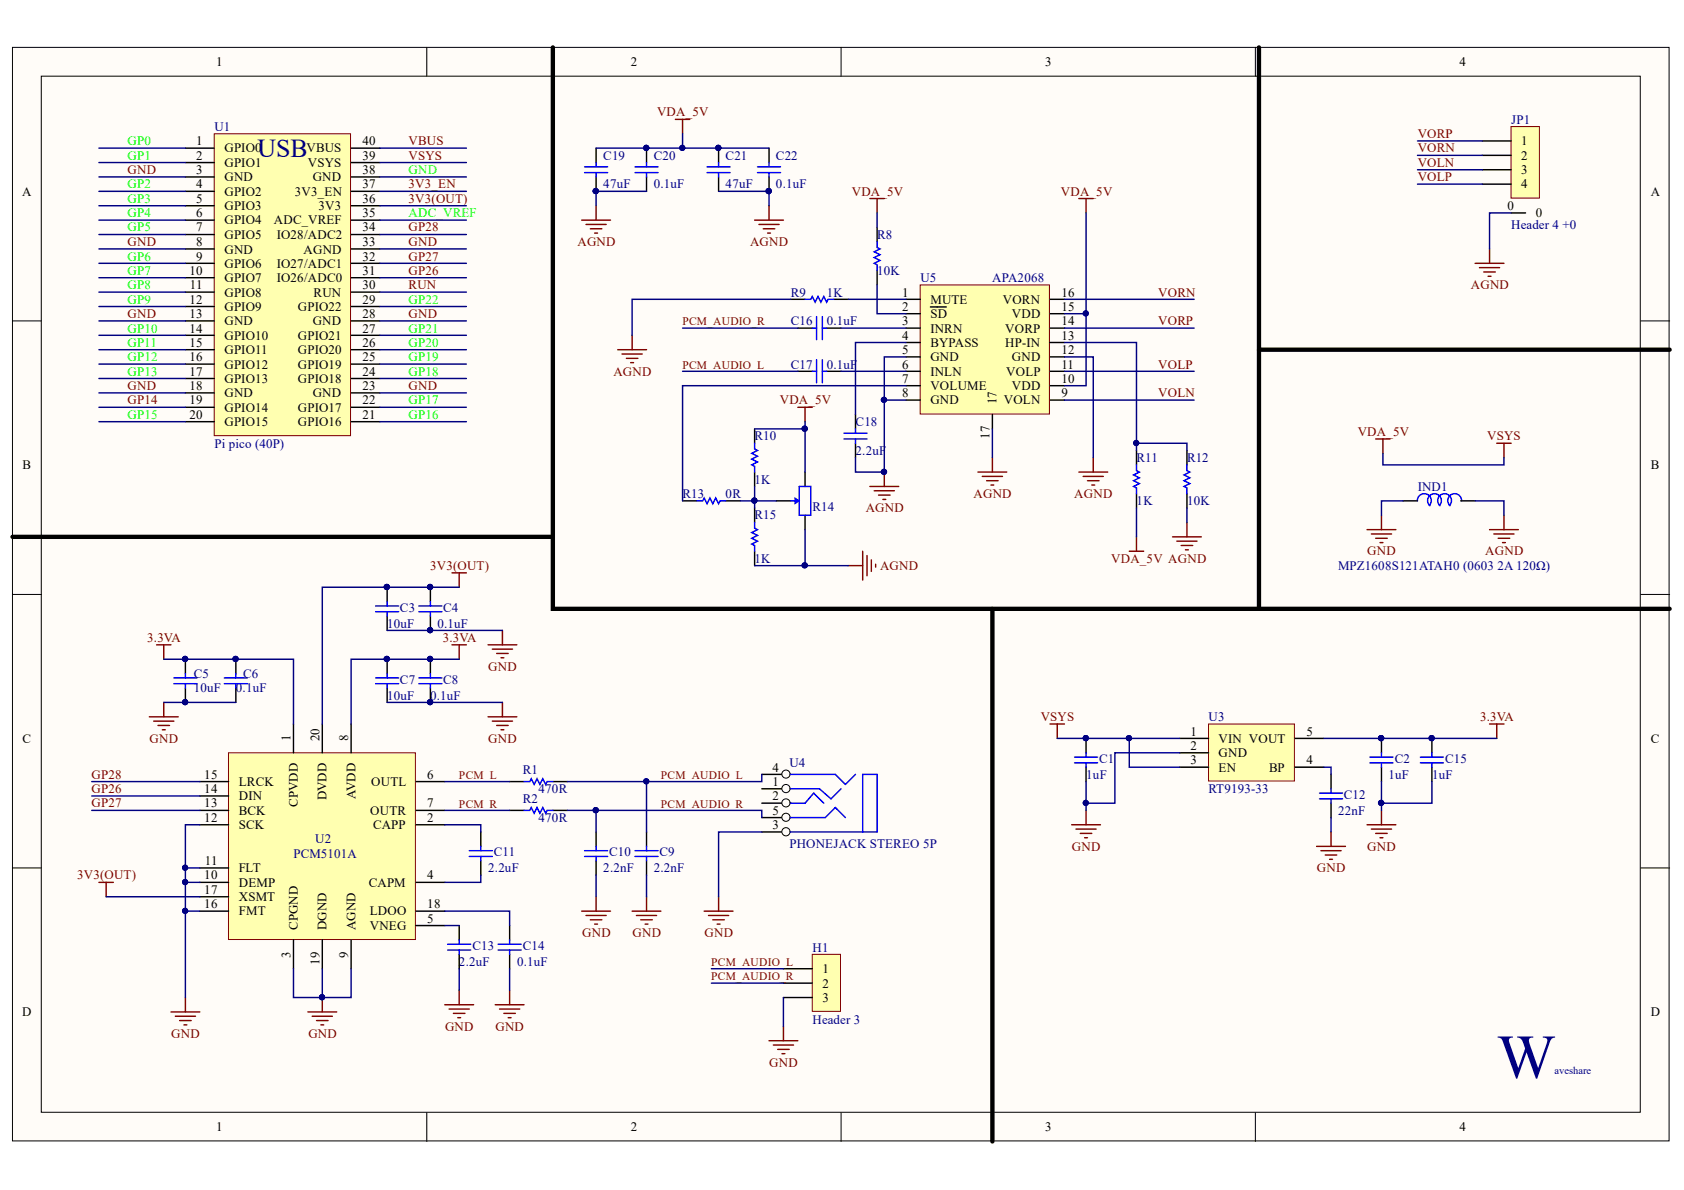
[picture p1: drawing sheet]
<svg xmlns="http://www.w3.org/2000/svg" width="297mm" height="210mm" viewBox="0 0 297 210" stroke-linecap="round" stroke-linejoin="round" font-family="sans-serif">
<defs><g id="words">
<text font-size="11" fill="#000080" x="264" y="190.1">W</text>
<text font-size="4.6" fill="#000080" x="45.4" y="27.6">USB</text>
<g font-size="2.3">
<text x="38.2" y="11.7">1</text>
<text x="111.2" y="11.7">2</text>
<text x="184.3" y="11.7">3</text>
<text x="257.4" y="11.7">4</text>
<text x="34.6" y="25.6">1</text>
<text x="34.6" y="28.2">2</text>
<text x="39.6" y="26.9">GPIO0</text>
<text x="39.6" y="29.4">GPIO1</text>
<text x="54.1" y="26.9">VBUS</text>
<text x="54.3" y="29.4">VSYS</text>
<text x="64" y="28.2">39</text>
<text x="64" y="25.6">40</text>
<text x="268.3" y="25.6">1</text>
<text x="268.3" y="28.2">2</text>
<text x="3.9" y="34.5">A</text>
<text x="34.6" y="30.7">3</text>
<text x="34.6" y="33.2">4</text>
<text x="34.6" y="35.8">5</text>
<text x="39.6" y="32">GND</text>
<text x="39.6" y="34.5">GPIO2</text>
<text x="52" y="34.5">3V3_EN</text>
<text x="55.2" y="32">GND</text>
<text x="64" y="35.8">36</text>
<text x="64" y="33.2">37</text>
<text x="64" y="30.7">38</text>
<text x="268.3" y="30.7">3</text>
<text x="268.3" y="33.2">4</text>
<text x="291.2" y="34.5">A</text>
<text x="34.6" y="38.3">6</text>
<text x="34.6" y="40.8">7</text>
<text x="39.6" y="37">GPIO3</text>
<text x="39.6" y="39.6">GPIO4</text>
<text x="48.3" y="39.6">ADC_VREF</text>
<text x="56.2" y="37">3V3</text>
<text x="64" y="40.8">34</text>
<text x="64" y="38.3">35</text>
<text x="265.9" y="37">0</text>
<text x="270.9" y="38.3">0</text>
<text x="34.6" y="43.5">8</text>
<text x="34.6" y="46">9</text>
<text x="39.6" y="42.1">GPIO5</text>
<text x="39.6" y="44.7">GND</text>
<text x="39.6" y="47.3">GPIO6</text>
<text x="48.8" y="47.3">IO27/ADC1</text>
<text x="48.8" y="42.1">IO28/ADC2</text>
<text x="53.5" y="44.7">AGND</text>
<text x="64" y="46">32</text>
<text x="64" y="43.5">33</text>
<text x="33.4" y="48.5">10</text>
<text x="33.4" y="53.6">12</text>
<text x="33.5" y="51.1">11</text>
<text x="39.6" y="49.8">GPIO7</text>
<text x="39.6" y="52.3">GPIO8</text>
<text x="48.8" y="49.8">IO26/ADC0</text>
<text x="55.3" y="52.3">RUN</text>
<text x="64" y="53.6">29</text>
<text x="64" y="51.1">30</text>
<text x="64" y="48.5">31</text>
<text x="159.1" y="52.3">1</text>
<text x="164.1" y="53.6">MUTE</text>
<text x="176.9" y="53.6">VORN</text>
<text x="187.2" y="52.3">16</text>
<text x="33.4" y="56.1">13</text>
<text x="33.4" y="58.7">14</text>
<text x="39.6" y="54.9">GPIO9</text>
<text x="39.6" y="57.4">GND</text>
<text x="39.6" y="59.9">GPIO10</text>
<text x="52.5" y="59.9">GPIO21</text>
<text x="52.5" y="54.9">GPIO22</text>
<text x="55.2" y="57.4">GND</text>
<text x="64" y="58.7">27</text>
<text x="64" y="56.1">28</text>
<text x="159.1" y="54.9">2</text>
<text x="159.1" y="57.4">3</text>
<text x="159.1" y="59.9">4</text>
<text x="164.1" y="56.1">SD</text>
<text x="164.1" y="58.7">INRN</text>
<text x="177.3" y="58.7">VORP</text>
<text x="178.5" y="56.1">VDD</text>
<text x="187.2" y="59.9">13</text>
<text x="187.2" y="57.4">14</text>
<text x="187.2" y="54.9">15</text>
<text x="33.4" y="61.2">15</text>
<text x="33.4" y="63.7">16</text>
<text x="39.6" y="62.5">GPIO11</text>
<text x="39.6" y="65">GPIO12</text>
<text x="52.5" y="65">GPIO19</text>
<text x="52.5" y="62.5">GPIO20</text>
<text x="64" y="63.7">25</text>
<text x="64" y="61.2">26</text>
<text x="159.1" y="62.5">5</text>
<text x="159.1" y="65">6</text>
<text x="164.1" y="61.2">BYPASS</text>
<text x="164.1" y="63.7">GND</text>
<text x="177.3" y="61.2">HP-IN</text>
<text x="178.5" y="63.7">GND</text>
<text x="187.2" y="65">11</text>
<text x="187.2" y="62.5">12</text>
<text x="33.4" y="66.3">17</text>
<text x="33.4" y="68.8">18</text>
<text x="33.4" y="71.3">19</text>
<text x="39.6" y="67.5">GPIO13</text>
<text x="39.6" y="70.1">GND</text>
<text x="52.5" y="67.5">GPIO18</text>
<text x="55.2" y="70.1">GND</text>
<text x="64" y="71.3">22</text>
<text x="64" y="68.8">23</text>
<text x="64" y="66.3">24</text>
<text x="159.1" y="67.5">7</text>
<text x="159.1" y="70.1">8</text>
<text x="164.1" y="66.3">INLN</text>
<text x="164.1" y="68.8">VOLUME</text>
<text x="164.1" y="71.3">GND</text>
<text x="175.8" y="71.3" transform="rotate(-90 175.8 71.3)">17</text>
<text x="177.1" y="71.3">VOLN</text>
<text x="177.5" y="66.3">VOLP</text>
<text x="178.5" y="68.8">VDD</text>
<text x="187.2" y="70.1">9</text>
<text x="187.2" y="67.5">10</text>
<text x="33.4" y="73.9">20</text>
<text x="39.6" y="72.6">GPIO14</text>
<text x="39.6" y="75.2">GPIO15</text>
<text x="52.5" y="75.2">GPIO16</text>
<text x="52.5" y="72.6">GPIO17</text>
<text x="64" y="73.9">21</text>
<text x="174.5" y="77.4" transform="rotate(-90 174.5 77.4)">17</text>
<text x="4" y="82.8">B</text>
<text x="291.2" y="82.8">B</text>
<text x="4" y="131">C</text>
<text x="51.3" y="130.8" transform="rotate(-90 51.3 130.8)">1</text>
<text x="56.3" y="130.8" transform="rotate(-90 56.3 130.8)">20</text>
<text x="61.4" y="130.8" transform="rotate(-90 61.4 130.8)">8</text>
<text x="210" y="129.8">1</text>
<text x="215" y="131">VIN VOUT</text>
<text x="230.4" y="129.8">5</text>
<text x="291.2" y="131">C</text>
<text x="36" y="137.4">15</text>
<text x="75.4" y="137.4">6</text>
<text x="136.3" y="136.1">4</text>
<text x="210" y="132.3">2</text>
<text x="210" y="134.8">3</text>
<text x="215" y="133.6">GND</text>
<text x="215" y="136.1">EN</text>
<text x="223.8" y="136.1">BP</text>
<text x="230.4" y="134.8">4</text>
<text x="36" y="142.4">13</text>
<text x="36" y="139.9">14</text>
<text x="42.1" y="143.7">BCK</text>
<text x="42.1" y="141.2">DIN</text>
<text x="42.1" y="138.6">LRCK</text>
<text x="52.5" y="142.3" transform="rotate(-90 52.5 142.3)">CPVDD</text>
<text x="57.6" y="141.2" transform="rotate(-90 57.6 141.2)">DVDD</text>
<text x="62.7" y="140.9" transform="rotate(-90 62.7 140.9)">AVDD</text>
<text x="65.3" y="143.7">OUTR</text>
<text x="65.5" y="138.6">OUTL</text>
<text x="75.4" y="142.4">7</text>
<text x="136.3" y="143.7">5</text>
<text x="136.3" y="141.2">2</text>
<text x="136.3" y="138.6">1</text>
<text x="36" y="145">12</text>
<text x="42.1" y="146.2">SCK</text>
<text x="65.8" y="146.2">CAPP</text>
<text x="75.4" y="145">2</text>
<text x="136.3" y="146.2">3</text>
<text x="36" y="155.1">10</text>
<text x="36.1" y="152.6">11</text>
<text x="42.1" y="153.8">FLT</text>
<text x="75.4" y="155.1">4</text>
<text x="36" y="160.2">16</text>
<text x="36" y="157.6">17</text>
<text x="42.1" y="156.4">DEMP</text>
<text x="42.1" y="161.5">FMT</text>
<text x="42.1" y="158.9">XSMT</text>
<text x="65.1" y="156.4">CAPM</text>
<text x="65.2" y="161.5">LDOO</text>
<text x="75.4" y="160.2">18</text>
<text x="52.5" y="164" transform="rotate(-90 52.5 164)">CPGND</text>
<text x="57.6" y="164" transform="rotate(-90 57.6 164)">DGND</text>
<text x="62.7" y="164" transform="rotate(-90 62.7 164)">AGND</text>
<text x="65.2" y="164.1">VNEG</text>
<text x="75.4" y="162.7">5</text>
<text x="51.3" y="169" transform="rotate(-90 51.3 169)">3</text>
<text x="56.3" y="170.2" transform="rotate(-90 56.3 170.2)">19</text>
<text x="61.4" y="169" transform="rotate(-90 61.4 169)">9</text>
<text x="145.1" y="171.7">1</text>
<text x="3.9" y="179.3">D</text>
<text x="145.1" y="174.2">2</text>
<text x="145.1" y="176.8">3</text>
<text x="291.2" y="179.3">D</text>
<text x="38.2" y="199.6">1</text>
<text x="111.2" y="199.6">2</text>
<text x="184.3" y="199.6">3</text>
<text x="257.4" y="199.6">4</text>
</g>
<g font-size="2.3" fill="#000080">
<text x="37.8" y="23.1">U1</text>
<text x="266.6" y="21.8">JP1</text>
<text x="106.4" y="28.2">C19</text>
<text x="115.3" y="28.2">C20</text>
<text x="128" y="28.2">C21</text>
<text x="136.9" y="28.2">C22</text>
<text x="106.4" y="33.2">47uF</text>
<text x="115.3" y="33.2">0.1uF</text>
<text x="128" y="33.2">47uF</text>
<text x="136.9" y="33.2">0.1uF</text>
<text x="266.6" y="40.3">Header 4 +0</text>
<text x="154.7" y="42.1">R8</text>
<text x="139.5" y="52.3">R9</text>
<text x="145.8" y="52.3">1K</text>
<text x="154.7" y="48.5">10K</text>
<text x="162.3" y="49.8">U5</text>
<text x="175" y="49.8">APA2068</text>
<text x="139.5" y="57.4">C16</text>
<text x="145.8" y="57.4">0.1uF</text>
<text x="139.5" y="65">C17</text>
<text x="145.8" y="65">0.1uF</text>
<text x="133.1" y="77.7">R10</text>
<text x="150.9" y="75.2">C18</text>
<text x="37.8" y="79">Pi pico (40P)</text>
<text x="150.9" y="80.2">2.2uF</text>
<text x="200.5" y="81.5">R11</text>
<text x="209.4" y="81.5">R12</text>
<text x="120.4" y="87.8">R13</text>
<text x="128" y="87.8">0R</text>
<text x="133.1" y="85.3">1K</text>
<text x="200.5" y="89.1">1K</text>
<text x="209.4" y="89.1">10K</text>
<text x="250.1" y="86.6">IND1</text>
<text x="133.1" y="91.6">R15</text>
<text x="143.3" y="90.1">R14</text>
<text x="133.1" y="99.2">1K</text>
<text x="236" y="100.5">MPZ1608S121ATAH0 (0603</text>
<text x="264.2" y="100.5">2A 120Ω)</text>
<text x="70.6" y="107.9">C3</text>
<text x="78.2" y="107.9">C4</text>
<text x="68.3" y="110.7">10uF</text>
<text x="77.2" y="110.7">0.1uF</text>
<text x="34.2" y="119.5">C5</text>
<text x="42.9" y="119.6">C6</text>
<text x="34.2" y="122.1">10uF</text>
<text x="41.6" y="122.1">0.1uF</text>
<text x="68.3" y="123.4">10uF</text>
<text x="70.6" y="120.6">C7</text>
<text x="75.9" y="123.4">0.1uF</text>
<text x="78.2" y="120.6">C8</text>
<text x="213.2" y="127.2">U3</text>
<text x="92.2" y="136.6">R1</text>
<text x="139.2" y="135.3">U4</text>
<text x="191.6" y="137.4">1uF</text>
<text x="193.9" y="134.6">C1</text>
<text x="244.9" y="137.4">1uF</text>
<text x="246" y="134.6">C2</text>
<text x="252.6" y="137.4">1uF</text>
<text x="254.9" y="134.6">C15</text>
<text x="92.2" y="141.7">R2</text>
<text x="95" y="139.9">470R</text>
<text x="213.2" y="139.9">RT9193-33</text>
<text x="236" y="143.7">22nF</text>
<text x="237" y="140.9">C12</text>
<text x="55.6" y="148.8">U2</text>
<text x="95" y="145">470R</text>
<text x="139.2" y="149.5">PHONEJACK STEREO 5P</text>
<text x="51.8" y="151.3">PCM5101A</text>
<text x="86.1" y="153.8">2.2uF</text>
<text x="87.1" y="151.1">C11</text>
<text x="106.4" y="153.8">2.2nF</text>
<text x="107.4" y="151.1">C10</text>
<text x="115.3" y="153.8">2.2nF</text>
<text x="116.3" y="151.1">C9</text>
<text x="83.3" y="167.6">C13</text>
<text x="92.2" y="167.6">C14</text>
<text x="143.3" y="167.9">H1</text>
<text x="81" y="170.4">2.2uF</text>
<text x="91.2" y="170.4">0.1uF</text>
<text x="143.3" y="180.6">Header 3</text>
</g>
<g font-size="2.3" fill="#800000">
<text x="115.9" y="20.5">VDA_5V</text>
<text x="72.1" y="25.6">VBUS</text>
<text x="72.1" y="28.2">VSYS</text>
<text x="250.1" y="26.9">VORN</text>
<text x="250.1" y="24.4">VORP</text>
<text x="250.1" y="29.4">VOLN</text>
<text x="22.5" y="30.7">GND</text>
<text x="72.1" y="35.8">3V3(OUT)</text>
<text x="72.1" y="33.2">3V3_EN</text>
<text x="150.2" y="34.5">VDA_5V</text>
<text x="187.1" y="34.5">VDA_5V</text>
<text x="250.1" y="32">VOLP</text>
<text x="72.1" y="40.8">GP28</text>
<text x="22.5" y="43.5">GND</text>
<text x="72.1" y="46">GP27</text>
<text x="72.1" y="43.5">GND</text>
<text x="101.9" y="43.5">AGND</text>
<text x="132.3" y="43.5">AGND</text>
<text x="72.1" y="51.1">RUN</text>
<text x="72.1" y="48.5">GP26</text>
<text x="204.3" y="52.3">VORN</text>
<text x="259.5" y="51.1">AGND</text>
<text x="22.5" y="56.1">GND</text>
<text x="72.1" y="56.1">GND</text>
<text x="204.3" y="57.4">VORP</text>
<text x="204.3" y="65">VOLP</text>
<text x="22.5" y="68.8">GND</text>
<text x="22.5" y="71.3">GP14</text>
<text x="72.1" y="68.8">GND</text>
<text x="108.2" y="66.3">AGND</text>
<text x="137.6" y="71.3">VDA_5V</text>
<text x="204.3" y="70.1">VOLN</text>
<text x="239.5" y="76.9">VDA_5V</text>
<text x="262.3" y="77.7">VSYS</text>
<text x="171.7" y="87.8">AGND</text>
<text x="189.5" y="87.8">AGND</text>
<text x="152.7" y="90.4">AGND</text>
<text x="75.9" y="100.5">3V3(OUT)</text>
<text x="155.2" y="100.5">AGND</text>
<text x="196" y="99.2">VDA_5V AGND</text>
<text x="241.2" y="98">GND</text>
<text x="262" y="98">AGND</text>
<text x="26" y="113.3">3.3VA</text>
<text x="78.1" y="113.3">3.3VA</text>
<text x="86.1" y="118.3">GND</text>
<text x="26.4" y="131">GND</text>
<text x="86.1" y="131">GND</text>
<text x="183.6" y="127.2">VSYS</text>
<text x="261.1" y="127.2">3.3VA</text>
<text x="16.2" y="137.4">GP28</text>
<text x="16.2" y="139.9">GP26</text>
<text x="16.2" y="142.4">GP27</text>
<text x="13.6" y="155.1">3V3(OUT)</text>
<text x="189.1" y="150">GND</text>
<text x="232.3" y="153.8">GND</text>
<text x="241.2" y="150">GND</text>
<text x="102.7" y="165.3">GND</text>
<text x="111.6" y="165.3">GND</text>
<text x="124.3" y="165.3">GND</text>
<text x="30.2" y="183.1">GND</text>
<text x="54.4" y="183.1">GND</text>
<text x="78.5" y="181.8">GND</text>
<text x="87.4" y="181.8">GND</text>
<text x="135.7" y="188.2">GND</text>
</g>
<g font-size="2.3" fill="#0f0">
<text x="22.5" y="25.6">GP0</text>
<text x="22.5" y="28.2">GP1</text>
<text x="22.5" y="33.2">GP2</text>
<text x="22.5" y="35.8">GP3</text>
<text x="72.1" y="30.7">GND</text>
<text x="22.5" y="38.3">GP4</text>
<text x="22.5" y="40.8">GP5</text>
<text x="72.1" y="38.3">ADC_VREF</text>
<text x="22.5" y="46">GP6</text>
<text x="22.5" y="48.5">GP7</text>
<text x="22.5" y="51.1">GP8</text>
<text x="22.5" y="53.6">GP9</text>
<text x="72.1" y="53.6">GP22</text>
<text x="22.5" y="58.7">GP10</text>
<text x="72.1" y="58.7">GP21</text>
<text x="22.5" y="61.2">GP11</text>
<text x="22.5" y="63.7">GP12</text>
<text x="72.1" y="63.7">GP19</text>
<text x="72.1" y="61.2">GP20</text>
<text x="22.5" y="66.3">GP13</text>
<text x="72.1" y="71.3">GP17</text>
<text x="72.1" y="66.3">GP18</text>
<text x="22.5" y="73.9">GP15</text>
<text x="72.1" y="73.9">GP16</text>
</g>
<g font-size="2" fill="#800000">
<text x="120.4" y="57.4">PCM_AUDIO_R</text>
<text x="120.4" y="65">PCM_AUDIO_L</text>
<text x="81" y="137.4">PCM_L</text>
<text x="116.6" y="137.4">PCM_AUDIO_L</text>
<text x="81" y="142.5">PCM_R</text>
<text x="116.6" y="142.5">PCM_AUDIO_R</text>
<text x="125.5" y="170.4">PCM_AUDIO_L</text>
<text x="125.5" y="172.9">PCM_AUDIO_R</text>
</g>
<text font-size="1.9" fill="#000080" x="274.2" y="189.5">aveshare</text>
</g></defs>
<g fill="#fffcf8" stroke="#000" stroke-width=".18">
<path d="M2.2 8.4h292.2v192.8h-292.2z"/>
<path d="M7.3 13.4h282v182.8h-282z"/>
</g>
<path d="M75.3 8.4v5M148.4 8.4v5M221.4 8.4v5M2.2 56.6h5.1M289.4 56.6h5.1M2.2 104.9h5.1M289.4 104.9h5.1M2.2 153.1h5.1M289.4 153.1h5.1M75.3 196.3v5M148.4 196.3v5M221.4 196.3v5" fill="none" stroke="#000" stroke-width=".18"/>
<path d="M40.3 132.8h33v32.9h-33z" fill="#ffffb0" stroke="#800000" stroke-width=".18"/>
<g fill="none" stroke="#000" stroke-width=".25">
<path d="M35.2 137.9h5.1M51.8 127.7v5.1M56.8 127.7v5.1M61.9 127.7v5.1M73.4 137.9h5.1M35.2 145.5h5.1M35.2 155.6h5.1M35.2 142.9h5.1M35.2 153.1h5.1M35.2 140.4h5.1M35.2 158.2h5.1M73.4 145.5h5.1"/>
<path d="M73.4 155.6h5.1M73.4 142.9h5.1M35.2 160.7h5.1M51.8 165.8v5.1M56.8 165.8v5.1M61.9 165.8v5.1M73.4 163.3h5.1M73.4 160.7h5.1"/>
</g>
<path d="M37.8 23.6h24v53.2h-24z" fill="#ffffb0" stroke="#800000" stroke-width=".18"/>
<g fill="none" stroke="#000" stroke-width=".25">
<path d="M32.7 26.1h5.1M32.7 28.7h5.1M32.7 31.2h5.1M32.7 33.8h5.1M32.7 36.3h5.1M32.7 38.8h5.1M61.9 26.1h5.1M61.9 28.7h5.1M61.9 31.2h5.1M61.9 33.8h5.1M61.9 36.3h5.1M61.9 38.8h5.1"/>
<path d="M32.7 41.4h5.1M32.7 43.9h5.1M32.7 46.4h5.1M32.7 49h5.1M32.7 51.5h5.1M32.7 54.1h5.1M32.7 56.6h5.1M32.7 59.1h5.1M61.9 41.4h5.1M61.9 43.9h5.1M61.9 46.4h5.1M61.9 49h5.1"/>
<path d="M61.9 51.5h5.1M61.9 54.1h5.1M61.9 56.6h5.1M61.9 59.1h5.1M32.7 61.7h5.1M32.7 64.2h5.1M32.7 66.8h5.1M32.7 69.3h5.1M32.7 71.8h5.1M32.7 74.4h5.1M61.9 61.7h5.1M61.9 64.2h5.1"/>
<path d="M61.9 66.8h5.1M61.9 69.3h5.1M61.9 71.8h5.1M61.9 74.4h5.1M32.7 116.3v2.5M41.6 116.3v2.5M68.3 103.6v2.5M68.3 108.7v2.5M68.3 116.3v2.5M75.9 116.3v2.5M32.7 121.4v2.5M41.6 121.4v2.5"/>
<path d="M68.3 121.4v2.5M75.9 121.4v2.5M89.9 137.9h2.5M97.5 137.9h2.6M134.4 136.6h5.1M191.6 130.2v2.6M191.6 135.3v2.6M243.7 130.2v2.6M243.7 135.3v2.6M252.6 130.2v2.6M252.6 135.3v2.6M84.8 146.8v2.5"/>
<path d="M84.8 151.8v2.6M89.9 142.9h2.5M97.5 142.9h2.6M105.1 146.8v2.5M105.1 151.8v2.6M114 146.8v2.5M114 151.8v2.6M81 163.3v2.5M81 168.3v2.6M89.9 163.3v2.5M89.9 168.3v2.6"/>
</g>
<g fill="#000080" stroke="#000080" stroke-width=".18">
<circle cx="191.5" cy="130.2" r=".46"/>
<circle cx="243.6" cy="130.2" r=".46"/>
<circle cx="32.7" cy="123.8" r=".46"/>
<circle cx="32.7" cy="116.2" r=".46"/>
<circle cx="41.5" cy="116.2" r=".46"/>
<circle cx="68.2" cy="116.2" r=".46"/>
<circle cx="75.9" cy="123.8" r=".46"/>
<circle cx="75.9" cy="116.2" r=".46"/>
<circle cx="68.2" cy="103.5" r=".46"/>
<circle cx="252.5" cy="130.2" r=".46"/>
</g>
<g fill="none" stroke="#00f" stroke-width=".25">
<path d="M30.7 119.6h4M32.7 118.8v.8M39.6 119.6h4M41.6 118.8v.8M66.3 119.6h4M66.3 106.9h4M66.3 107.9h4M68.3 106.1v.8M68.3 107.9v.8M68.3 118.8v.8M73.9 119.6h4M75.9 118.8v.8"/>
<path d="M30.7 120.6h4M32.7 120.6v.8M39.6 120.6h4M41.6 120.6v.8M66.3 120.6h4M68.3 120.6v.8M73.9 120.6h4M75.9 120.6v.8M92.4 137.9h1.1l.2-.5 .5 1 .5-1 .5 1 .5-1 .5 1 .3-.5h1M189.5 133.5h4.1M189.5 134.6h4.1M191.6 132.8v.7"/>
<path d="M191.6 134.6v.7M241.6 133.5h4.1M241.6 134.6h4.1M243.7 132.8v.7M243.7 134.6v.7M250.5 133.5h4.1M250.5 134.6h4.1M252.6 132.8v.7M252.6 134.6v.7M82.8 150.1h4M82.8 151.1h4M84.8 149.3v.8"/>
<path d="M84.8 151.1v.7M92.4 142.9h1.1l.2-.5 .5 1.1 .5-1.1 .5 1.1 .5-1.1 .5 1.1 .3-.6h1M103.1 150.1h4.1M103.1 151.1h4.1M105.1 149.3v.8M105.1 151.1v.7M112 150.1h4.1M112 151.1h4.1M114 149.3v.8M114 151.1v.7M79 166.6h4M79 167.6h4"/>
<path d="M81 165.8v.8M81 167.6v.7M87.9 166.6h4M87.9 167.6h4M89.9 165.8v.8M89.9 167.6v.7"/>
</g>
<circle cx="138.6" cy="136.5" r=".72" fill="#fffcf8" stroke="#000" stroke-width=".18"/>
<path d="M134.4 144.2h5.1" fill="none" stroke="#000" stroke-width=".25"/>
<circle cx="138.6" cy="144.2" r=".72" fill="#fffcf8" stroke="#000" stroke-width=".18"/>
<path d="M134.4 146.8h5.1" fill="none" stroke="#000" stroke-width=".25"/>
<circle cx="138.6" cy="146.7" r=".72" fill="#fffcf8" stroke="#000" stroke-width=".18"/>
<path d="M139.5 136.6h7.8l1.8 1.8 1.8-1.8M139.5 146.8h15.2v-10.2h-2.5v10.2M139.5 144.2h6.1l1.7-1.8 1.8 1.8" fill="none" stroke="#00f" stroke-width=".25"/>
<path d="M134.4 141.7h5.1" fill="none" stroke="#000" stroke-width=".25"/>
<circle cx="138.6" cy="141.6" r=".72" fill="#fffcf8" stroke="#000" stroke-width=".18"/>
<path d="M139.5 141.7h2.5l1.5-1.8 1.8 1.8" fill="none" stroke="#00f" stroke-width=".25"/>
<path d="M134.4 139.1h5.1" fill="none" stroke="#000" stroke-width=".25"/>
<circle cx="138.6" cy="139.1" r=".72" fill="#fffcf8" stroke="#000" stroke-width=".18"/>
<path d="M139.5 139.1h5l2.1 1.8 1.8-1.8" fill="none" stroke="#00f" stroke-width=".25"/>
<g fill="none" stroke="#800000" stroke-width=".25">
<path d="M27.6 113.7h2.6M28.9 113.7v2.6M79.7 113.7h2.6M79.7 101h2.6M81 101v2.6M81 113.7v2.6M86.1 113.7h5.1M86.8 114.5h3.6M87.6 115.3h2M88.4 116h.5M88.6 111.2v2.5M26.3 126.4h5.1"/>
<path d="M27.1 127.2h3.6M27.9 128h2M28.6 128.7h.5M28.9 123.9v2.5M86.1 126.4h5.1M86.8 127.2h3.6M87.6 128h2M88.4 128.7h.5M88.6 123.9v2.5M262.7 127.7h2.6M264 127.7v2.5M17.5 155.6h2.5"/>
<path d="M18.7 155.6v2.6M105.1 158.2v2.5M114 158.2v2.5M126.8 158.2v2.5M189 145.5h5.1M189.8 146.2h3.5M190.6 147h2M191.3 147.8h.5M191.6 142.9v2.6M241.1 145.5h5.1M241.9 146.2h3.6M242.7 147h2"/>
<path d="M243.4 147.8h.5M243.7 142.9v2.6M30.2 178.5h5M30.9 179.3h3.6M32.7 176v2.5M54.3 178.5h5.1M55.1 179.3h3.5M56.8 176v2.5M78.5 177.2h5M79.2 178h3.6M80 178.7h2M80.7 179.5h.6"/>
<path d="M81 174.7v2.5M87.4 177.2h5M88.1 178h3.6M88.9 178.7h2M89.6 179.5h.5M89.9 174.7v2.5M102.6 160.7h5.1M103.4 161.5h3.5M104.1 162.2h2.1M104.9 163h.5M111.5 160.7h5.1M112.3 161.5h3.5"/>
<path d="M113 162.2h2.1M113.8 163h.5M124.2 160.7h5.1M125 161.5h3.5M125.7 162.2h2.1M126.5 163h.5M31.7 180h2M32.4 180.8h.6M55.8 180h2.1M56.6 180.8h.5"/>
</g>
<circle cx="56.8" cy="175.9" r=".46" fill="#000080" stroke="#000080" stroke-width=".18"/>
<path d="M143.3 168.3h5v10.1h-5z" fill="#ffffb0" stroke="#800000" stroke-width=".18"/>
<path d="M138.2 170.9h5.1M138.2 173.4h5.1M138.2 176h5.1" fill="none" stroke="#000" stroke-width=".25"/>
<path d="M135.6 183.6h5.1M136.4 184.3h3.6M137.2 185.1h2M137.9 185.9h.5M138.2 181v2.6" fill="none" stroke="#800000" stroke-width=".25"/>
<path d="M213.2 127.7h15.1v10.1h-15.1z" fill="#ffffb0" stroke="#800000" stroke-width=".18"/>
<path d="M75.9 103.6v2.5M75.9 108.7v2.5M208.1 130.2h5.1M208.1 132.8h5.1M208.1 135.3h5.1M228.4 130.2h5.1M228.4 135.3h5.1M234.8 136.6v2.5M234.8 141.7v2.5" fill="none" stroke="#000" stroke-width=".25"/>
<path d="M73.9 106.9h4M73.9 107.9h4M75.9 106.1v.8M75.9 107.9v.8M232.7 139.9h4.1M234.8 139.1v.8M232.7 140.9h4.1M234.8 140.9v.8" fill="none" stroke="#00f" stroke-width=".25"/>
<path d="M232.2 149.3h5.1M233 150.1h3.6M233.8 150.8h2M234.5 151.6h.5M234.8 146.8v2.5" fill="none" stroke="#800000" stroke-width=".25"/>
<g fill="#000080" stroke="#000080" stroke-width=".18">
<circle cx="75.9" cy="111.1" r=".46"/>
<circle cx="75.9" cy="103.5" r=".46"/>
</g>
<path d="M266.5 22.3h5v12.6h-5z" fill="#ffffb0" stroke="#800000" stroke-width=".18"/>
<path d="M261.5 24.9h5.1M261.5 27.4h5.1M261.5 29.9h5.1M261.5 32.5h5.1M266.6 37.6h2.5" fill="none" stroke="#000" stroke-width=".25"/>
<path d="M162.3 50.3h22.8v22.7h-22.8z" fill="#ffffb0" stroke="#800000" stroke-width=".18"/>
<g fill="none" stroke="#000" stroke-width=".25">
<path d="M139.5 52.8h2.5M140.7 57.9h2.6M145.8 57.9h2.6M147.1 52.8h2.5M154.7 40.1v2.5M154.7 47.7v2.6M159.8 52.8h2.5M159.8 55.3h2.5M159.8 57.9h2.5M164.1 54.1h2.8M185.2 52.8h2.6M185.2 55.3h2.6"/>
<path d="M185.2 57.9h2.6M133.1 75.6v2.6M140.7 65.5h2.6M145.8 65.5h2.6M150.9 73.1v2.5M150.9 78.2v2.5M159.8 60.4h2.5M159.8 63h2.5M159.8 65.5h2.5M159.8 68h2.5M159.8 70.6h2.5M175 73.1v2.5"/>
<path d="M185.2 60.4h2.6M185.2 63h2.6M185.2 65.5h2.6M185.2 68h2.6M185.2 70.6h2.6M200.5 79.5v2.5M209.4 79.5v2.5M120.4 88.3h2.5M128 88.3h2.6M133.1 83.3v2.5M133.1 89.6v2.6M133.1 97.2v2.6"/>
<path d="M136.9 88.3h2.6M142 83.3v2.5M142 90.9v2.5M200.5 87.1v2.5M209.4 87.1v2.5M247.5 88.3h2.5M257.7 88.3h2.5"/>
</g>
<g fill="none" stroke="#00f" stroke-width=".25">
<path d="M142 52.8h1l.3-.5 .5 1 .5-1 .5 1 .5-1 .5 1 .3-.5h1M143.3 57.9h.7M144 55.8v4.1M145.1 55.8v4.1M145.1 57.9h.7M154.7 42.6v1.1l.5 .2-1 .5 1 .5-1 .5 1 .5-1 .5 .5 .3v1M133.1 78.2v1l.5 .3-1 .5 1 .5-1 .5 1 .5-1 .5 .5 .3v1M143.3 65.5h.7M144 63.5v4M145.1 63.5v4M145.1 65.5h.7M148.9 76.4h4"/>
<path d="M148.9 77.4h4M150.9 75.6v.8M150.9 77.4v.8M122.9 88.3h1.1l.2-.5 .5 1.1 .5-1.1 .5 1.1 .5-1.1 .6 1.1 .2-.6h1M133.1 92.2v1l.5 .2-1 .5 1 .5-1 .5 1 .6-1 .5 .5 .2v1M139.5 88.3h1.2M200.5 82v1l.5 .3-1 .5 1 .5-1 .5 1 .5-1 .5 .5 .3v1M209.4 82v1l.5 .3-1 .5 1 .5-1 .5 1 .5-1 .5 .5 .3v1M250 88.3a1.23 1.23 0 0 1 1.7-1.1 1.23 1.23 0 0 1 .4 2M253.9 89.2a1.22 1.22 0 0 0 0-1.8 1.22 1.22 0 0 0-1.8 .1 1.22 1.22 0 0 0 .1 1.7M255.7 89.2a1.22 1.22 0 0 0 0-1.8 1.22 1.22 0 0 0-1.8 .1 1.22 1.22 0 0 0 .1 1.7M257.8 88.3a1.22 1.22 0 0 0-1.7-1.1 1.22 1.22 0 0 0-.3 2"/>
</g>
<path d="M140.2 87.8l.8 .5-.8 .6z" fill="#00f"/>
<path d="M140.2 87.8l.8 .5-.8 .6z" fill="none" stroke="#00f" stroke-width=".18"/>
<g fill="none" stroke="#00f" stroke-width=".25">
<path d="M103.1 29.4h4.1M103.1 30.4h4.1M105.1 28.7v.7M105.1 30.4v.8M112 29.4h4.1M112 30.4h4.1M114 28.7v.7M114 30.4v.8M124.7 29.4h4.1M124.7 30.4h4.1M126.8 28.7v.7M126.8 30.4v.8"/>
<path d="M133.6 29.4h4.1M133.6 30.4h4.1M135.6 28.7v.7M135.6 30.4v.8M141 85.8h2v5.1h-2z"/>
</g>
<g fill="none" stroke="#800000" stroke-width=".25">
<path d="M102.6 38.8h5.1M103.4 39.6h3.5M105.1 36.3v2.5M119.1 21.1h2.6M120.4 21.1v2.5M133.1 38.8h5.1M133.9 39.6h3.5M135.6 36.3v2.5M153.4 35h2.6M154.7 35v2.6M190.3 35h2.5M191.6 35v2.6"/>
<path d="M104.1 40.4h2.1M104.9 41.1h.5M111.5 59.1v2.6M134.6 40.4h2.1M135.4 41.1h.5M260.2 46.4h5.1M261 47.2h3.5M261.7 48h2.1M262.5 48.7h.5M262.7 43.9v2.5M109 61.7h5M109.7 62.4h3.6"/>
<path d="M110.5 63.2h2M111.2 64h.6M140.7 71.8h2.6M142 71.8v2.6M242.7 77.4h2.5M243.9 77.4v2.6M264 78.2h2.6M265.3 78.2v2.5M149.6 99.8h2.6M152.2 97.2v5.1M152.9 98v3.6M153.4 85.8h5.1"/>
<path d="M153.7 98.8v2M154.2 86.6h3.6M154.5 99.5v.5M155 87.3h2M155.7 88.1h.5M156 83.3v2.5M172.5 83.3h5.1M173.3 84h3.5M174 84.8h2.1M174.8 85.6h.5M175 80.7v2.6M190.3 83.3h5.1"/>
<path d="M191.1 84h3.5M191.8 84.8h2.1M192.6 85.6h.5M192.8 80.7v2.6M199.2 97.2h2.5M200.5 94.7v2.5M206.8 94.7h5.1M207.6 95.5h3.5M208.3 96.2h2.1M209.1 97h.5M209.4 92.2v2.5M241.1 93.4h5.1"/>
<path d="M241.9 94.2h3.6M242.7 94.9h2M243.4 95.7h.5M243.7 90.9v2.5M262.7 93.4h5.1M263.5 94.2h3.6M264.3 94.9h2M265 95.7h.5M265.3 90.9v2.5M185.2 127.7h2.6M186.5 127.7v2.5"/>
</g>
<g fill="#000080" stroke="#000080" stroke-width=".18">
<circle cx="155.9" cy="83.2" r=".47"/>
<circle cx="114" cy="26.1" r=".46"/>
<circle cx="126.7" cy="26.1" r=".46"/>
<circle cx="105.1" cy="33.7" r=".46"/>
<circle cx="135.6" cy="33.7" r=".46"/>
<circle cx="75.9" cy="123.8" r=".46"/>
<circle cx="56.8" cy="175.9" r=".46"/>
<circle cx="32.7" cy="153" r=".46"/>
<circle cx="32.7" cy="155.6" r=".46"/>
<circle cx="32.7" cy="160.7" r=".46"/>
<circle cx="243.6" cy="141.6" r=".46"/>
<circle cx="68.2" cy="116.2" r=".46"/>
<circle cx="75.9" cy="116.2" r=".46"/>
<circle cx="75.9" cy="111.1" r=".46"/>
<circle cx="105.1" cy="142.9" r=".47"/>
<circle cx="114" cy="137.8" r=".46"/>
<circle cx="191.5" cy="141.6" r=".46"/>
<circle cx="155.9" cy="70.5" r=".46"/>
<circle cx="133.1" cy="88.3" r=".46"/>
<circle cx="141.9" cy="75.6" r=".47"/>
<circle cx="191.5" cy="55.3" r=".46"/>
<circle cx="200.4" cy="78.1" r=".46"/>
<circle cx="141.9" cy="99.7" r=".46"/>
<circle cx="120.3" cy="26.1" r=".46"/>
<circle cx="199.1" cy="130.2" r=".46"/>
<circle cx="191.5" cy="130.2" r=".46"/>
<circle cx="32.7" cy="116.2" r=".46"/>
<circle cx="41.5" cy="116.2" r=".46"/>
<circle cx="32.7" cy="123.8" r=".46"/>
<circle cx="68.2" cy="103.5" r=".46"/>
<circle cx="75.9" cy="103.5" r=".46"/>
<circle cx="252.5" cy="130.2" r=".46"/>
<circle cx="243.6" cy="130.2" r=".46"/>
</g>
<path d="M97.5 8.4v99h197M222.1 8.4v99M222.1 61.7h72.4M2.2 94.7h95.3M175 107.4v93.9" fill="none" stroke="#000" stroke-width=".76"/>
<path d="M105.1 26.1v2.6M105.1 31.2v2.6M114 26.1v2.6M114 31.2v2.6M126.8 26.1v2.6M126.8 31.2v2.6M135.6 26.1v2.6M135.6 31.2v2.6" fill="none" stroke="#000" stroke-width=".25"/>
<g fill="none" stroke="#000080" stroke-width=".25">
<path d="M17.5 26.1h15.2M17.5 28.7h15.2M17.5 31.2h15.2M17.5 33.8h15.2M17.5 36.3h15.2M17.5 38.8h15.2M67 26.1h15.3M67 28.7h15.3M67 31.2h15.3M67 33.8h15.3M67 36.3h15.3M67 38.8h15.3"/>
<path d="M114 33.8h-8.9v2.5M120.4 23.6v2.5h-15.3M120.4 26.1h15.2M126.8 33.8h8.8v2.5M154.7 37.6v2.5M191.6 37.6v30.4h-3.8M250 24.9h11.5M250 27.4h11.5M250 29.9h11.5M250 32.5h11.5M266.6 37.6h-3.9v6.3M17.5 41.4h15.2"/>
<path d="M17.5 43.9h15.2M17.5 46.4h15.2M17.5 49h15.2M17.5 51.5h15.2M17.5 54.1h15.2M17.5 56.6h15.2M17.5 59.1h15.2M67 41.4h15.3M67 43.9h15.3M67 46.4h15.3M67 49h15.3M67 51.5h15.3"/>
<path d="M67 54.1h15.3M67 56.6h15.3M67 59.1h15.3M120.4 57.9h20.3M139.5 52.8h-28v6.3M148.4 57.9h11.4M149.6 52.8h10.2M154.7 50.3v5h5.1M187.8 52.8h22.8M187.8 57.9h22.8M187.8 55.3h3.8M17.5 61.7h15.2"/>
<path d="M17.5 64.2h15.2M17.5 66.8h15.2M17.5 69.3h15.2M17.5 71.8h15.2M17.5 74.4h15.2M67 61.7h15.3M67 64.2h15.3M67 66.8h15.3M67 69.3h15.3M67 71.8h15.3M67 74.4h15.3M120.4 65.5h20.3"/>
<path d="M133.1 75.6h8.9M142 74.4v8.9M148.4 65.5h11.4M156 70.6h3.8M159.8 60.4h-8.9v12.7M159.8 63h-3.8v20.3h-5.1v-2.6M159.8 68h-39.4v20.3M175 75.6v5.1M187.8 63h5v17.7M187.8 60.4h12.7v19.1M187.8 65.5h22.8M187.8 70.6h22.8"/>
<path d="M200.5 78.2h8.9v1.3M243.9 80v2h21.4v-1.3M130.6 88.3h2.5v1.3M133.1 85.8v2.5h3.8M142 93.4v6.4h-8.9M142 99.8h7.6M200.5 89.6v5.1M209.4 89.6v2.6M247.5 88.3h-3.8v2.6M260.2 88.3h5.1v2.6M28.9 116.3h22.9v11.4M68.3 111.2h20.3"/>
<path d="M81 116.3h-19.1v11.4M81 103.6h-24.2v24.1M16.2 137.9h19M28.9 123.9h12.7M68.3 123.9h20.3M78.5 137.9h11.4M114 137.9v8.9M134.4 136.6v1.3h-34.3M186.5 130.2h21.6M191.6 137.9v5M199.2 130.2v5.1h8.9M208.1 132.8h-11.4v8.9h-5.1"/>
<path d="M233.5 135.3h1.3v1.3M233.5 130.2h30.5M243.7 137.9v5M252.6 137.9v3.8h-8.9M16.2 142.9h19M16.2 140.4h19M18.7 158.2h16.5M32.7 153.1h2.5M32.7 155.6h2.5M35.2 145.5h-2.5v30.5M78.5 145.5h6.3v1.3M78.5 142.9h11.4"/>
<path d="M84.8 154.4v1.2h-6.3M100.1 142.9h34.3v1.3M105.1 142.9v3.9M105.1 154.4v3.8M114 154.4v3.8M134.4 146.8h-7.6v11.4M234.8 144.2v2.6M32.7 160.7h2.5M51.8 170.9v5.1h5v-5.1M61.9 170.9v5.1h-5.1M78.5 160.7h11.4v2.6M78.5 163.3h2.5"/>
<path d="M81 170.9v3.8M89.9 170.9v3.8M125.5 170.9h12.7M125.5 173.4h12.7M138.2 176v5"/>
</g>
<use href="#words"/>
</svg>
